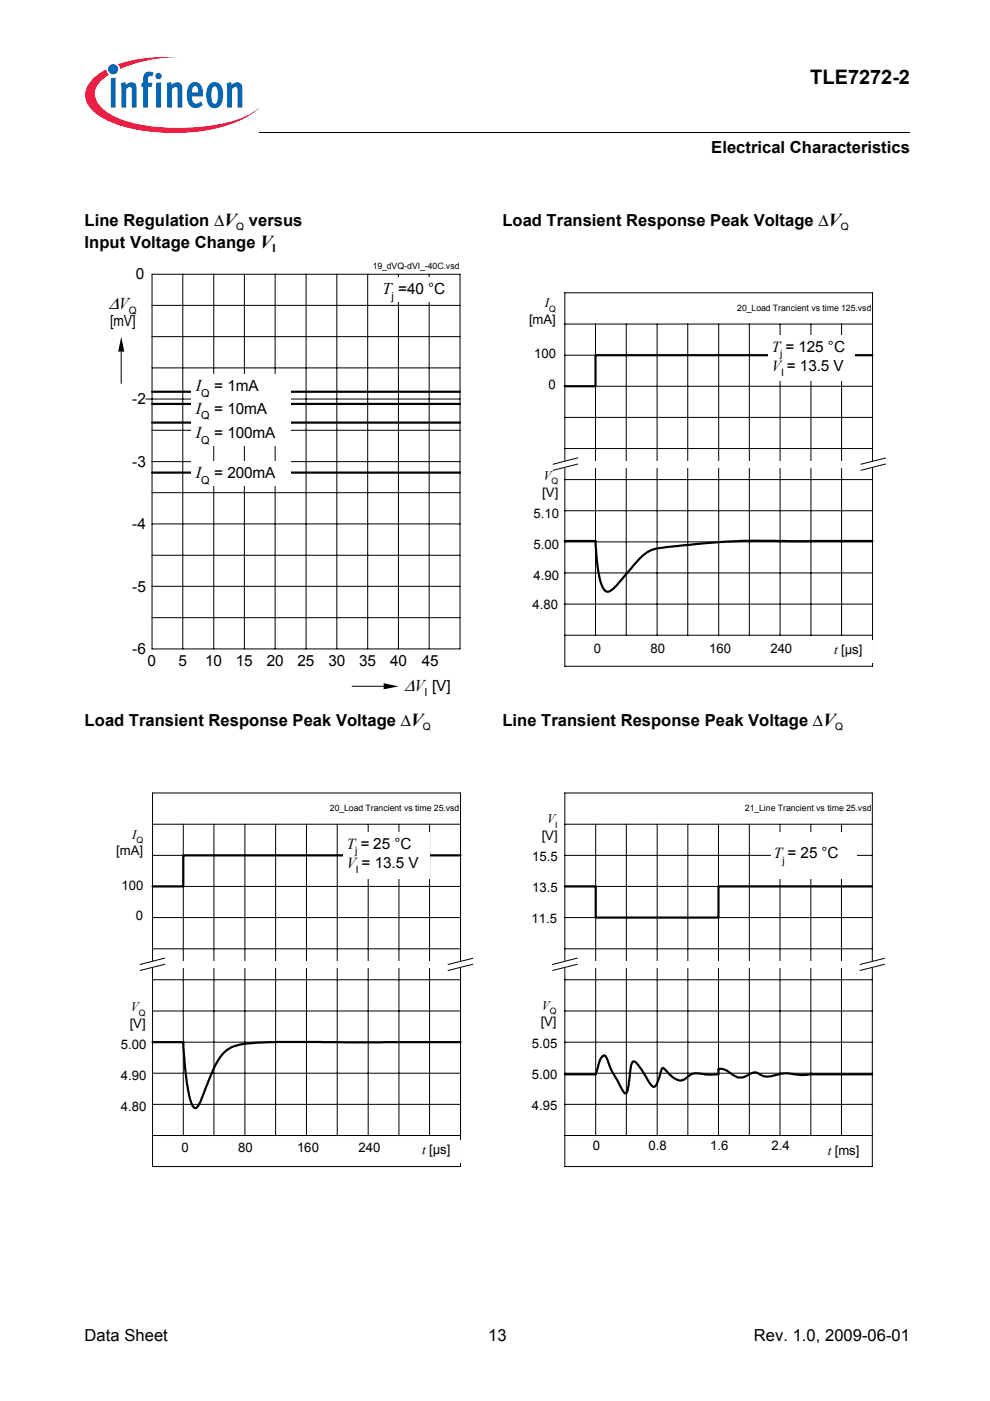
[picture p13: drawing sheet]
<svg xmlns="http://www.w3.org/2000/svg" width="210mm" height="297mm" viewBox="0 0 210 297" stroke-linecap="round" stroke-linejoin="round" font-family="sans-serif">
<defs><g id="words">
<text font-size="4.2" x="171.8" y="17.8">TLE7272-2</text>
<g font-size="3.7">
<text x="23.1" y="65.4">∆V</text>
<text x="85.8" y="146.5">∆V</text>
</g>
<g font-size="3.5">
<text x="150.8" y="32.5">Electrical Characteristics</text>
<text x="17.9" y="47.9">Line Regulation ∆V versus</text>
<text x="106.5" y="47.9">Load Transient Response Peak Voltage ∆V</text>
<text x="17.9" y="52.5">Input Voltage Change V</text>
<text x="81.1" y="62.4">T =40 °C</text>
<text x="41.6" y="83">I</text>
<text x="41.6" y="87.7">I</text>
<text x="41.6" y="92.9">I</text>
<text x="41.6" y="101.4">I</text>
<text x="17.9" y="154">Load Transient Response Peak Voltage ∆V</text>
<text x="106.5" y="154">Line Transient Response Peak Voltage ∆V</text>
<text x="17.9" y="284.4">Data Sheet</text>
<text x="103.5" y="284.4">13</text>
<text x="159.8" y="284.4">Rev. 1.0, 2009-06-01</text>
</g>
<g font-size="3.3">
<text x="28.8" y="59.2">0</text>
<text x="23.3" y="69.1">[mV]</text>
<text x="45.4" y="83">= 1mA</text>
<text x="28" y="85.7">-2</text>
<text x="45.4" y="87.7">= 10mA</text>
<text x="45.4" y="92.9">= 100mA</text>
<text x="28" y="98.9">-3</text>
<text x="45.4" y="101.4">= 200mA</text>
<text x="28" y="112.1">-4</text>
<text x="28" y="125.4">-5</text>
<text x="28" y="138.6">-6</text>
<text x="31.3" y="141.1">0</text>
<text x="37.9" y="141.1">5</text>
<text x="43.5" y="141.1">10</text>
<text x="50" y="141.1">15</text>
<text x="56.6" y="141.1">20</text>
<text x="63.1" y="141.1">25</text>
<text x="69.6" y="141.1">30</text>
<text x="76.1" y="141.1">35</text>
<text x="82.7" y="141.1">40</text>
<text x="89.4" y="141.1">45</text>
<text x="91.6" y="146.5">[V]</text>
</g>
<g font-size="3.2">
<text x="163.6" y="74.6">T</text>
<text x="166.5" y="74.6">= 125 °C</text>
<text x="163.6" y="78.6">V</text>
<text x="166.8" y="78.6">= 13.5 V</text>
<text x="73.5" y="180">T =</text>
<text x="79.1" y="180">25 °C</text>
<text x="73.5" y="184">V = 13.5 V</text>
<text x="164.1" y="182">T</text>
<text x="167" y="182">= 25 °C</text>
</g>
<g font-size="2.8">
<text x="115.5" y="65.2">I</text>
<text x="112.2" y="68.7">[mA]</text>
<text x="113.2" y="75.9">100</text>
<text x="116.3" y="82.5">0</text>
<text x="115.3" y="101.8">V</text>
<text x="115" y="105.3">[V]</text>
<text x="113.1" y="109.8">5.10</text>
<text x="113.1" y="116.4">5.00</text>
<text x="113.1" y="123">4.90</text>
<text x="112.9" y="129.1">4.80</text>
<text x="125.9" y="138.4">0</text>
<text x="137.9" y="138.4">80</text>
<text x="150.4" y="138.4">160</text>
<text x="163.3" y="138.4">240</text>
<text x="176.8" y="138.6">t [µs]</text>
<text x="28" y="177.8">I</text>
<text x="114.9" y="178">[V]</text>
<text x="116" y="174.5">V</text>
<text x="24.7" y="181.4">[mA]</text>
<text x="112.8" y="182.6">15.5</text>
<text x="25.7" y="188.6">100</text>
<text x="112.8" y="189.1">13.5</text>
<text x="28.8" y="195.2">0</text>
<text x="112.7" y="195.7">11.5</text>
<text x="27.8" y="214.4">V</text>
<text x="114.9" y="214.1">V</text>
<text x="27.5" y="218">[V]</text>
<text x="114.6" y="217.6">[V]</text>
<text x="25.6" y="222.4">5.00</text>
<text x="112.8" y="222.1">5.05</text>
<text x="25.6" y="229">4.90</text>
<text x="112.8" y="228.7">5.00</text>
<text x="25.6" y="235.6">4.80</text>
<text x="112.8" y="235.3">4.95</text>
<text x="38.5" y="244.3">0</text>
<text x="50.5" y="244.3">80</text>
<text x="63" y="244.3">160</text>
<text x="76" y="244.3">240</text>
<text x="89.5" y="244.6">t [µs]</text>
<text x="125.7" y="243.9">0</text>
<text x="137.5" y="243.9">0.8</text>
<text x="150.6" y="243.9">1.6</text>
<text x="163.6" y="243.9">2.4</text>
<text x="175.5" y="244.9">t [ms]</text>
</g>
<text font-size="2.4" x="57.8" y="53.4">I</text>
<g font-size="2.3">
<text x="83" y="63.6">j</text>
<text x="42.7" y="84.2">Q</text>
<text x="42.7" y="88.9">Q</text>
<text x="42.7" y="94.1">Q</text>
<text x="42.7" y="102.6">Q</text>
<text x="90" y="147.6">I</text>
</g>
<g font-size="2.2">
<text x="50.1" y="48.7">Q</text>
<text x="178.2" y="48.7">Q</text>
<text x="27.3" y="66.5">Q</text>
<text x="165.4" y="75.7">j</text>
<text x="165.6" y="79.7">I</text>
<text x="89.7" y="154.8">Q</text>
<text x="177.1" y="154.8">Q</text>
<text x="75.3" y="181.1">j</text>
<text x="75.5" y="185.1">I</text>
<text x="165.9" y="183.1">j</text>
</g>
<g font-size="1.9">
<text x="79" y="57">19_dVQ-dVI_-40C.vsd</text>
<text x="156.3" y="66">20_Load Trancient vs time 125.vsd</text>
<text x="116.4" y="66.1">Q</text>
<text x="116.9" y="102.7">Q</text>
<text x="70" y="172">20_Load Trancient vs time 25.vsd</text>
<text x="157.9" y="172">21_Line Trancient vs time 25.vsd</text>
<text x="28.9" y="178.7">Q</text>
<text x="117.7" y="175.5">I</text>
<text x="29.4" y="215.3">Q</text>
<text x="116.6" y="215">Q</text>
</g>
</g></defs>
<circle cx="24" cy="14.7" r="1.08" fill="#0166b3"/>
<g fill="#ed1a40">
<path d="M25 13.6l.8-.2a32.4 32.4 0 0 1 11.9-1.3 31.9 31.9 0 0 0-11.6 2.3l-.7 .2z"/>
<path d="M19.5 16.9a11.1 11.1 0 0 1 3-2.2l.2 .6 .4 .5a4.9 4.9 0 0 0-3 4.3 6.3 6.3 0 0 0 3.8 4.4 31.8 31.8 0 0 0 15.5 2.6 31.6 31.6 0 0 0 13.8-3l1.6-1.2a19.6 19.6 0 0 1-10.3 4.6 41.9 41.9 0 0 1-20.3-1.3 10.1 10.1 0 0 1-5.7-4.3 4.2 4.2 0 0 1 1-5z"/>
</g>
<g fill="#0166b3">
<path d="M23.5 16.6l1-.1v6.3h-1z"/>
<path d="M25.6 17.7l1-.3 .1 .6a1.21 1.21 0 0 1 1.4-.5 1.21 1.21 0 0 1 .9 1.3v4h-1.1v-4.1a.41 .41 0 0 0-.6-.2l-.5 .4v3.9h-1.1z"/>
<path d="M30.8 15.4l.8-.2 .8 .1 .2 .2-.3 .7h-.2a.47 .47 0 0 0-.7 .2v1.1h.9l-.2 .9h-.7v4.4h-1.1v-4.4h-.3v-.9h.3v-.7a1.75 1.75 0 0 1 .5-1.4z"/>
<path d="M35.3 17.7l1-.3 .1 .6a1.21 1.21 0 0 1 1.4-.5 1.21 1.21 0 0 1 .9 1.3v4h-1.1v-4.1a.41 .41 0 0 0-.6-.2l-.5 .4v3.9h-1.1z"/>
<path d="M48 17.7l1-.3 .1 .6a1.21 1.21 0 0 1 1.5-.5 1.21 1.21 0 0 1 .8 1.3v4h-1l-.1-4.1a.41 .41 0 0 0-.6-.2l-.5 .4v3.9h-1z"/>
<path d="M32.9 16.1a.7 .7 0 0 1 1.4 0 .7 .7 0 0 1-1.4 0zM33.1 17.6l1-.2v5.4h-1z"/>
<path d="M40.4 17.8a1.58 1.58 0 0 1 1.7-.2 1.58 1.58 0 0 1 .9 1.5v1.4h-2.3a1.08 1.08 0 0 0 .3 1.1 1.08 1.08 0 0 0 1.1 .2l.5-.3 .4 .7a1.87 1.87 0 0 1-2.2 .6 1.87 1.87 0 0 1-1.1-1.9v-1.7l.2-.8zM40.9 18.5l-.2 1.1h1.3v-.7a.58 .58 0 0 0-.4-.6 .58 .58 0 0 0-.7 .2z"/>
<path d="M44.6 17.7a1.75 1.75 0 0 1 1.9 0 1.75 1.75 0 0 1 .8 1.7v1.3a1.95 1.95 0 0 1-2.3 2.1 2.91 2.91 0 0 1-1.2-3.2 2.77 2.77 0 0 1 .8-1.9zM45.2 18.5a4.3 4.3 0 0 0 0 3.4l.3 .1a1.53 1.53 0 0 0 .7-1.9v-.4a1.18 1.18 0 0 0-.7-1.4z"/>
</g>
<path d="M17.9 29h46v5h-46z" fill="#fff"/>
<path d="M54.9 28l.1 .1z" fill="#000"/>
<g fill="none" stroke="#000" stroke-width=".21">
<path d="M55 28h137.8M32.2 58.1h65.3v79.5h-65.3zM38.8 58.1v79.5M45.3 58.1v79.5M51.8 58.1v79.5M58.3 58.1v79.5M64.9 58.1v79.5M71.4 58.1v79.5M78 58.1v79.5M84.5 58.1v79.5M91 58.1v79.5M25.7 74.5v6.8"/>
<path d="M32.2 78h65.3M32.2 71.4h65.3M32.2 64.7h65.3M30.9 84.6h66.6M32.2 97.9h65.3M32.2 91.2h65.3M32.2 117.7h65.3M32.2 111.1h65.3M32.2 104.5h65.3M32.2 131h65.3M32.2 124.3h65.3M74.7 145.5h6.6"/>
</g>
<g fill="#000">
<path d="M25.7 71.4l.7 3.1h-1.3z" fill-rule="evenodd"/>
<path d="M81.3 144.9l3.1 .6-3.1 .7z" fill-rule="evenodd"/>
</g>
<path d="M79.6 58.8h16.3v5.2h-16.3z" fill="#fff"/>
<path d="M32.2 83.1h65.3M32.2 85.6h65.3M32.2 89.6h65.3M32.2 100.2h65.3" fill="none" stroke="#000" stroke-width=".47"/>
<g fill="#fff">
<path d="M40.6 79.4h21v5.2h-21z"/>
<path d="M40.6 97.9h21v5.1h-21z"/>
<path d="M40.6 89.4h21v5.1h-21z"/>
<path d="M40.6 84.2h21v5.2h-21z"/>
</g>
<g fill="none" stroke="#000" stroke-width=".21">
<path d="M119.7 62.1h65.3v79.2h-65.2zM119.7 75.3h65.3M119.7 68.7h65.3M126.3 68.7v66M132.8 68.7v66M139.3 68.7v66M145.8 68.7v66M152.4 68.7v66M158.9 68.7v66M165.4 68.7v66M171.9 68.7v66M178.4 68.7v66"/>
<path d="M119.7 95.1h65.3M119.7 88.5h65.3M119.7 81.9h65.3M119.7 114.9h65.3M119.7 108.3h65.3M119.7 101.7h65.3M119.7 134.7h65.3M119.7 128.1h65.3M119.7 121.5h65.3"/>
</g>
<path d="M185 75.3h-58.7v6.6h-6.6" fill="none" stroke="#000" stroke-width=".46"/>
<path d="M162.9 71.1h18.3v9.7h-18.3z" fill="#fff"/>
<path d="M119.7 114.7h6.6a29.9 29.9 0 0 0 1.4 9.6 1.19 1.19 0 0 0 .8 1 1.19 1.19 0 0 0 1.3-.3l.9-.9a57.4 57.4 0 0 1 6.1-6.7l.3-.3a14.3 14.3 0 0 1 6.3-1.3h.4a143.6 143.6 0 0 1 22.8-1.1h18.4" fill="none" stroke="#000" stroke-width=".46"/>
<g fill="#fff">
<path d="M111.3 62.1h6.6v8.6h-6.6z"/>
<path d="M111.3 98.7h7.1v8.6h-7.1z"/>
<path d="M108.1 80h9.8v4h-9.8z"/>
<path d="M108.1 73.2h9.8v4.4h-9.8z"/>
<path d="M108.7 113.8h9.8v4.1h-9.8z"/>
<path d="M108.7 120.4h9.8v4h-9.8z"/>
<path d="M108.7 107.3h9.8v4h-9.8z"/>
<path d="M118.6 97.8h2.6v1.3h-2.6z"/>
</g>
<path d="M122.5 97.1l-5.2 1.3M122.5 98.4l-5.2 1.3" fill="none" stroke="#000" stroke-width=".21"/>
<path d="M183.8 97.8h2.7v1.3h-2.7z" fill="#fff"/>
<path d="M187.7 97.1l-5.2 1.3M187.7 98.4l-5.2 1.3" fill="none" stroke="#000" stroke-width=".21"/>
<g fill="#fff">
<path d="M125.1 97.8h54.8v1.3h-54.8z"/>
<path d="M176.1 135.7h8.9v4.8h-8.9z"/>
<path d="M125.2 135.8h5.3v4.1h-5.3z"/>
<path d="M137.2 135.8h6v4.1h-6z"/>
<path d="M149.7 135.8h6v4.1h-6z"/>
<path d="M162.7 135.8h6v4.1h-6z"/>
<path d="M108.5 126.6h9.8v4h-9.8z"/>
</g>
<g fill="none" stroke="#000" stroke-width=".21">
<path d="M32.3 168.1h65.3v79.2h-65.3zM32.3 174.8h65.3M38.9 174.8v65.9M45.4 174.8v65.9M51.9 174.8v65.9M58.4 174.8v65.9M65 174.8v65.9M71.5 174.8v65.9M78.1 174.8v65.9M84.6 174.8v65.9M91.1 174.8v65.9M32.3 194.5h65.3"/>
<path d="M32.3 187.9h65.3M32.3 181.4h65.3M32.3 214.4h65.3M32.3 207.7h65.3M32.3 201.2h65.3M32.3 234.1h65.3M32.3 227.5h65.3M32.3 221h65.3M32.3 240.7h65.3"/>
</g>
<path d="M97.6 181.4h-58.7v6.5h-6.6M32.3 221h6.6a58.4 58.4 0 0 0 1.6 12.8l.3 .7a.64 .64 0 0 0 .7 .4 .64 .64 0 0 0 .6-.5l2.1-5.3a14.4 14.4 0 0 1 3.9-6.5 11.7 11.7 0 0 1 6.3-1.5l4.5-.2 38.7 .1" fill="none" stroke="#000" stroke-width=".46"/>
<g fill="#fff">
<path d="M72.8 176.4h18.3v9.8h-18.3z"/>
<path d="M23.9 174.8h6.5v8.5h-6.5z"/>
<path d="M23.9 211.4h7v8.6h-7z"/>
<path d="M20.6 192.7h9.8v4h-9.8z"/>
<path d="M20.6 185.8h9.8v4.4h-9.8z"/>
<path d="M21.2 226.5h9.8v4h-9.8z"/>
<path d="M21.2 233.1h9.8v4h-9.8z"/>
<path d="M21.2 219.9h9.8v4h-9.8z"/>
<path d="M88.8 241.7h8.8v4.7h-8.8z"/>
<path d="M37.8 241.8h5.2v4h-5.2z"/>
<path d="M49.8 241.8h6v4h-6z"/>
<path d="M62.3 241.8h6v4h-6z"/>
<path d="M75.3 241.8h6v4h-6z"/>
<path d="M31 203.8h2.6v1.3h-2.6z"/>
</g>
<path d="M34.9 203.1l-5.2 1.4M34.9 204.4l-5.2 1.4" fill="none" stroke="#000" stroke-width=".21"/>
<path d="M96.3 203.8h2.6v1.3h-2.6z" fill="#fff"/>
<path d="M100.2 203.2l-5.2 1.3M100.2 204.4l-5.2 1.4" fill="none" stroke="#000" stroke-width=".21"/>
<path d="M37.5 203.8h54.9v1.3h-54.9z" fill="#fff"/>
<g fill="none" stroke="#000" stroke-width=".21">
<path d="M119.8 168.1h65.2v79.2h-65.2zM119.8 174.8h65.1M126.3 174.8v65.9M132.8 174.8v65.9M139.3 174.8v65.9M145.8 174.8v65.9M152.3 174.8v65.9M158.9 174.8v65.9M165.4 174.8v65.9M171.9 174.8v65.9M178.4 174.8v65.9M119.8 194.5h65.1"/>
<path d="M119.8 187.9h65.1M119.8 181.4h65.1M119.8 214.4h65.1M119.8 207.7h65.1M119.8 201.2h65.1M119.8 234.1h65.1M119.8 227.5h65.1M119.8 221h65.1M119.8 240.7h65.1"/>
</g>
<path d="M119.8 187.9h6.5v6.6h26v-6.6h32.6M119.8 227.8h6.5a12 12 0 0 1 1.4-3.8h.1a.46 .46 0 0 1 .5-.2 .46 .46 0 0 1 .3 .5 45.4 45.4 0 0 0 3.9 7.5 .77 .77 0 0 0 .6-1l.7-4.9a.68 .68 0 0 1 .9-.8l1.5 2a10.4 10.4 0 0 0 2.4 3.3 1.67 1.67 0 0 0 1-1.4l.7-2.2a.33 .33 0 0 1 .3-.4 .33 .33 0 0 1 .3 .3 5.1 5.1 0 0 0 3.6 2.4l.5-.2 1.4-1.1a3.2 3.2 0 0 1 2.5-.1l1 .1h2.4v-1.2a4.3 4.3 0 0 1 3.3 1.4 2.79 2.79 0 0 0 3.4-.3 1.88 1.88 0 0 1 2.4 .3l1.1 .3 1.2-.2a8.8 8.8 0 0 1 5.4-.3h15.8" fill="none" stroke="#000" stroke-width=".46"/>
<g fill="#fff">
<path d="M163.4 176.4h18.3v9.8h-18.3z"/>
<path d="M111.7 171.5h6.5v8.5h-6.5z"/>
<path d="M108.5 186.6h9.7v4h-9.7z"/>
<path d="M108.3 193.2h9.7v4h-9.7z"/>
<path d="M108.5 179.8h9.7v4.4h-9.7z"/>
<path d="M111 211.1h7v8.5h-7z"/>
<path d="M108.4 226.2h9.7v4h-9.7z"/>
<path d="M108.4 232.7h9.7v4.1h-9.7z"/>
<path d="M108.4 219.6h9.7v4h-9.7z"/>
<path d="M174.8 242h8.8v4.8h-8.8z"/>
<path d="M125 241.3h5.2v4.1h-5.2z"/>
<path d="M136.8 241.3h6v4.1h-6z"/>
<path d="M149.9 241.3h6v4.1h-6z"/>
<path d="M162.9 241.3h6v4.1h-6z"/>
<path d="M118.5 203.8h2.6v1.3h-2.6z"/>
</g>
<path d="M122.4 203.1l-5.2 1.4M122.4 204.4l-5.2 1.4" fill="none" stroke="#000" stroke-width=".21"/>
<path d="M183.6 203.8h2.6v1.3h-2.6z" fill="#fff"/>
<path d="M187.6 203.2l-5.3 1.3M187.6 204.4l-5.3 1.4" fill="none" stroke="#000" stroke-width=".21"/>
<path d="M125 203.8h54.7v1.3h-54.7z" fill="#fff"/>
<use href="#words"/>
</svg>
